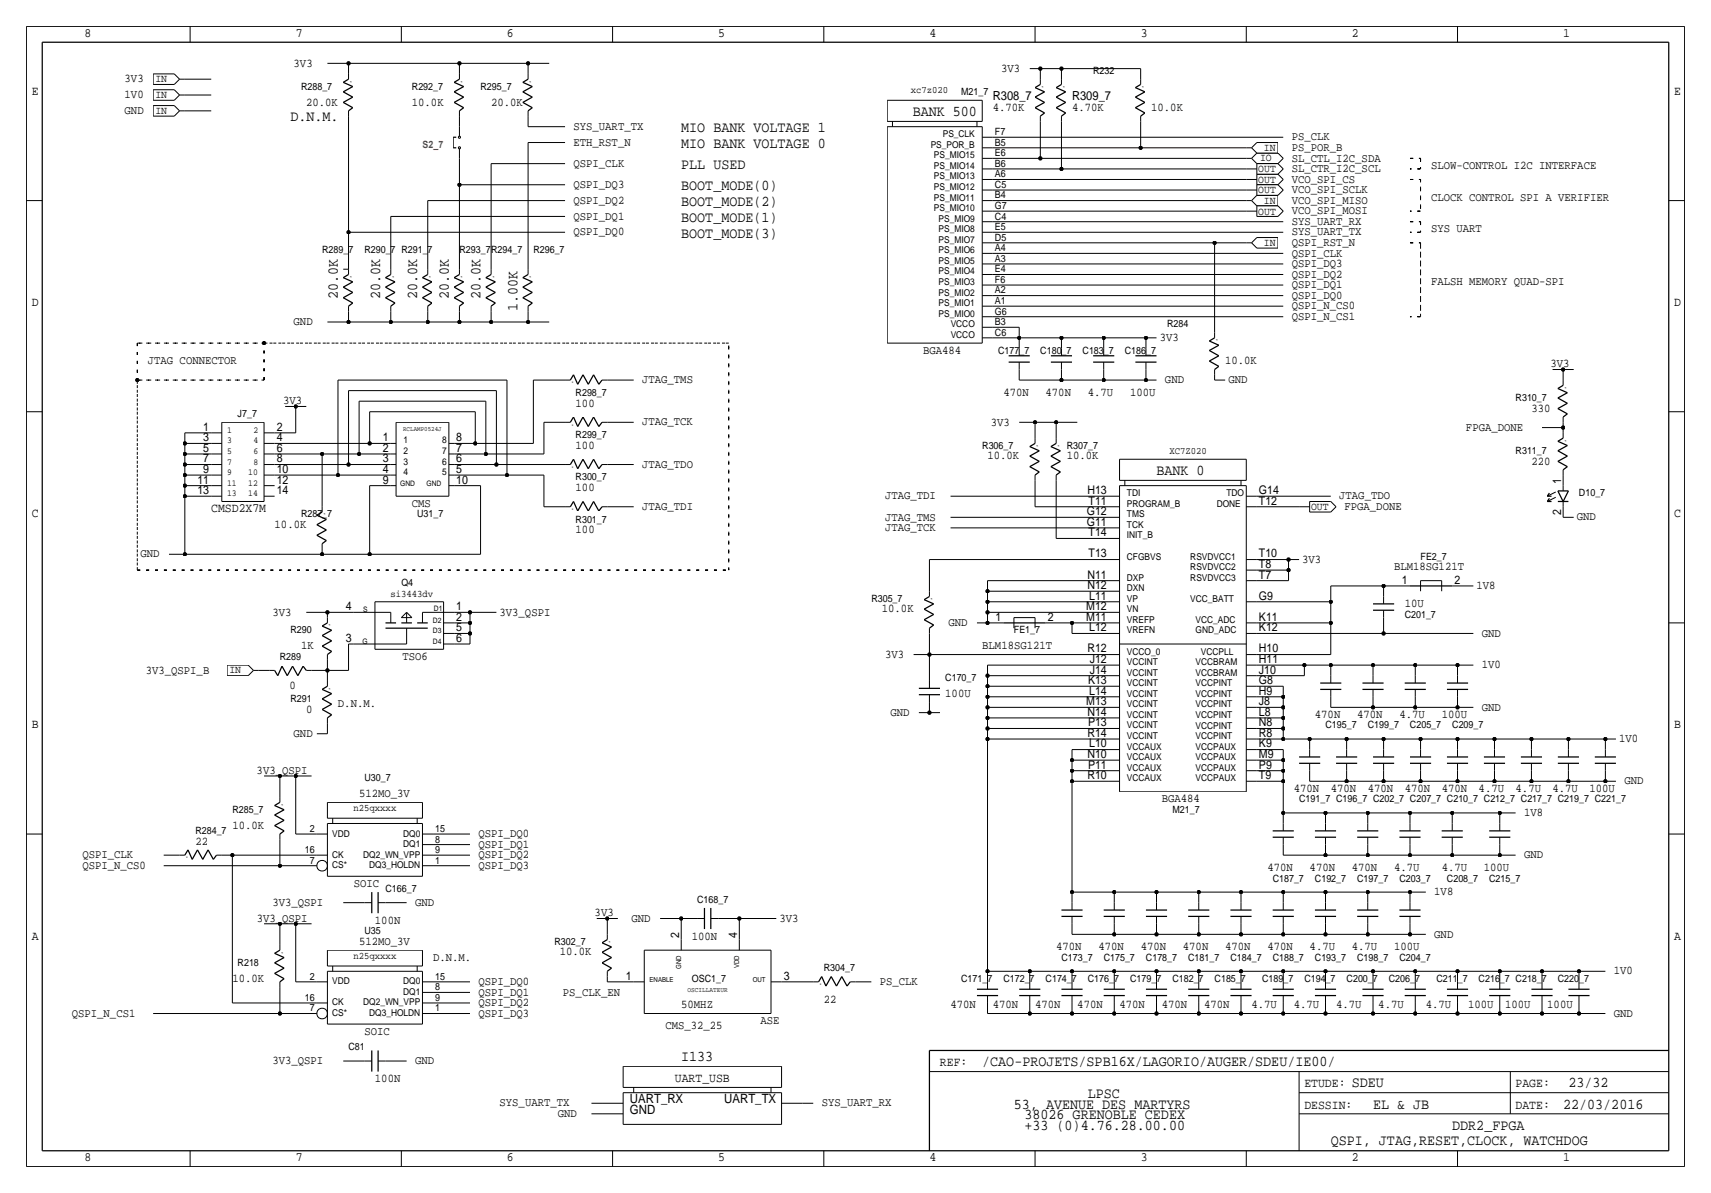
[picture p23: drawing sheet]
<svg xmlns="http://www.w3.org/2000/svg" width="411mm" height="287mm" viewBox="0 0 411 287" stroke-linecap="round" stroke-linejoin="round" font-family="sans-serif">
<defs><g id="words">
<g font-size="3.6">
<text x="69.9" y="29.2">D.N.M.</text>
<text x="219.5" y="27.9">BANK 500</text>
<text x="163.8" y="31.7">MIO BANK VOLTAGE 1</text>
<text x="163.8" y="35.6">MIO BANK VOLTAGE 0</text>
<text x="163.8" y="40.6">PLL USED</text>
<text x="163.8" y="45.7">BOOT_MODE(0)</text>
<text x="163.8" y="53.3">BOOT_MODE(1)</text>
<text x="163.8" y="49.5">BOOT_MODE(2)</text>
<text x="163.8" y="57.2">BOOT_MODE(3)</text>
<text x="81.3" y="71.9" transform="rotate(-90 81.3 71.9)">20.0K</text>
<text x="91.4" y="71.9" transform="rotate(-90 91.4 71.9)">20.0K</text>
<text x="100.3" y="71.9" transform="rotate(-90 100.3 71.9)">20.0K</text>
<text x="107.9" y="71.9" transform="rotate(-90 107.9 71.9)">20.0K</text>
<text x="115.6" y="71.9" transform="rotate(-90 115.6 71.9)">20.0K</text>
<text x="124.5" y="74.9" transform="rotate(-90 124.5 74.9)">1.00K</text>
<text x="278.1" y="114.3">BANK 0</text>
<text x="163.8" y="255.3">I133</text>
<text x="236.2" y="256.5">/CAO-PROJETS/SPB16X/LAGORIO/AUGER/SDEU/IE00/</text>
<text x="325.1" y="261.6">SDEU</text>
<text x="377.2" y="261.6">23/32</text>
<text x="243.8" y="266.7">53, AVENUE DES MARTYRS</text>
<text x="246.4" y="269.2">38026 GRENOBLE CEDEX</text>
<text x="261.6" y="264.2">LPSC</text>
<text x="330.2" y="266.7">EL &amp; JB</text>
<text x="375.9" y="266.7">22/03/2016</text>
<text x="246.4" y="271.8">+33 (0)4.76.28.00.00</text>
<text x="320" y="275.6">QSPI, JTAG,RESET,CLOCK, WATCHDOG</text>
<text x="349.2" y="271.8">DDR2_FPGA</text>
</g>
<g font-size="3.1">
<text x="20.3" y="8.9">8</text>
<text x="71.1" y="8.9">7</text>
<text x="121.9" y="8.9">6</text>
<text x="172.7" y="8.9">5</text>
<text x="223.5" y="8.9">4</text>
<text x="274.3" y="8.9">3</text>
<text x="325.1" y="8.9">2</text>
<text x="375.9" y="8.9">1</text>
<text x="7.6" y="22.9">E</text>
<text x="402.6" y="22.9">E</text>
<text x="7.6" y="73.7">D</text>
<text x="402.6" y="73.7">D</text>
<text x="7.6" y="124.5">C</text>
<text x="50.8" y="123.2">CMSD2X7M</text>
<text x="402.6" y="124.5">C</text>
<text x="7.6" y="175.3">B</text>
<text x="402.6" y="175.3">B</text>
<text x="7.6" y="226.1">A</text>
<text x="402.6" y="226.1">A</text>
<text x="226.1" y="256.5">REF:</text>
<text x="162.3" y="260.3">UART_USB</text>
<text x="313.7" y="261.6">ETUDE:</text>
<text x="364.5" y="261.6">PAGE:</text>
<text x="151.5" y="268">GND</text>
<text x="151.5" y="265.4">UART_RX</text>
<text x="174.2" y="265.4">UART_TX</text>
<text x="313.7" y="266.7">DESSIN:</text>
<text x="364.5" y="266.7">DATE:</text>
<text x="20.3" y="279.4">8</text>
<text x="71.1" y="279.4">7</text>
<text x="121.9" y="279.4">6</text>
<text x="172.7" y="279.4">5</text>
<text x="223.5" y="279.4">4</text>
<text x="274.3" y="279.4">3</text>
<text x="325.1" y="279.4">2</text>
<text x="375.9" y="279.4">1</text>
</g>
<g font-size="3">
<text x="238.8" y="24.1">R308_7</text>
<text x="257.8" y="24.1">R309_7</text>
</g>
<g font-size="2.9">
<text x="70.6" y="16">3V3</text>
<text x="240.8" y="17.3">3V3</text>
<text x="30" y="19.8">3V3</text>
<text x="30" y="23.6">1V0</text>
<text x="30" y="27.4">GND</text>
<text x="73.6" y="25.4">20.0K</text>
<text x="99.1" y="25.4">10.0K</text>
<text x="118.1" y="25.4">20.0K</text>
<text x="238.8" y="26.7">4.70K</text>
<text x="257.8" y="26.7">4.70K</text>
<text x="276.9" y="26.7">10.0K</text>
<text x="137.9" y="31.2">SYS_UART_TX</text>
<text x="137.9" y="35.1">ETH_RST_N</text>
<text x="310.6" y="33.8">PS_CLK</text>
<text x="137.9" y="40.1">QSPI_CLK</text>
<text x="310.6" y="41.4">SL_CTR_I2C_SCL</text>
<text x="310.6" y="38.9">SL_CTL_I2C_SDA</text>
<text x="310.6" y="36.3">PS_POR_B</text>
<text x="344.2" y="40.6">SLOW-CONTROL I2C INTERFACE</text>
<text x="137.9" y="45.2">QSPI_DQ3</text>
<text x="310.6" y="46.5">VCO_SPI_SCLK</text>
<text x="310.6" y="43.9">VCO_SPI_CS</text>
<text x="137.9" y="52.8">QSPI_DQ1</text>
<text x="137.9" y="49">QSPI_DQ2</text>
<text x="310.6" y="51.6">VCO_SPI_MOSI</text>
<text x="310.6" y="49">VCO_SPI_MISO</text>
<text x="344.2" y="48.3">CLOCK CONTROL SPI A VERIFIER</text>
<text x="137.9" y="56.6">QSPI_DQ0</text>
<text x="310.6" y="54.1">SYS_UART_RX</text>
<text x="310.6" y="56.6">SYS_UART_TX</text>
<text x="310.6" y="59.2">QSPI_RST_N</text>
<text x="344.2" y="55.9">SYS UART</text>
<text x="310.6" y="64.3">QSPI_DQ3</text>
<text x="310.6" y="61.7">QSPI_CLK</text>
<text x="310.6" y="71.9">QSPI_DQ0</text>
<text x="310.6" y="69.3">QSPI_DQ1</text>
<text x="310.6" y="66.8">QSPI_DQ2</text>
<text x="344.2" y="68.6">FALSH MEMORY QUAD-SPI</text>
<text x="310.6" y="77">QSPI_N_CS1</text>
<text x="310.6" y="74.4">QSPI_N_CS0</text>
<text x="70.6" y="78.2">GND</text>
<text x="278.9" y="82">3V3</text>
<text x="35.6" y="87.6">JTAG CONNECTOR</text>
<text x="222" y="85.1">BGA484</text>
<text x="294.6" y="87.6">10.0K</text>
<text x="372.9" y="88.4">3V3</text>
<text x="154.4" y="92.2">JTAG_TMS</text>
<text x="241.3" y="95.3">470N</text>
<text x="251.5" y="95.2">470N</text>
<text x="261.6" y="95.2">4.7U</text>
<text x="271.8" y="95.2">100U</text>
<text x="280.2" y="92.2">GND</text>
<text x="295.4" y="92.2">GND</text>
<text x="68.1" y="97.3">3V3</text>
<text x="138.4" y="97.8">100</text>
<text x="368.3" y="99.1">330</text>
<text x="48.9" y="106.2">3</text>
<text x="48.9" y="103.6">1</text>
<text x="66.5" y="103.6">2</text>
<text x="66.5" y="106.2">4</text>
<text x="92.1" y="106.2">1</text>
<text x="109.7" y="106.2">8</text>
<text x="138.4" y="108">100</text>
<text x="154.4" y="102.4">JTAG_TCK</text>
<text x="238.3" y="102.4">3V3</text>
<text x="352.6" y="103.6">FPGA_DONE</text>
<text x="48.9" y="108.7">5</text>
<text x="48.9" y="111.3">7</text>
<text x="48.9" y="113.8">9</text>
<text x="66.5" y="108.7">6</text>
<text x="66.5" y="111.3">8</text>
<text x="66.5" y="113.8">10</text>
<text x="92.1" y="108.7">2</text>
<text x="92.1" y="111.3">3</text>
<text x="92.1" y="113.8">4</text>
<text x="109.7" y="113.8">5</text>
<text x="109.7" y="111.3">6</text>
<text x="109.7" y="108.7">7</text>
<text x="154.4" y="112.5">JTAG_TDO</text>
<text x="237.5" y="110.5">10.0K</text>
<text x="256.5" y="110.5">10.0K</text>
<text x="368.3" y="111.8">220</text>
<text x="47.5" y="116.3">11</text>
<text x="47.5" y="118.9">13</text>
<text x="66.5" y="116.3">12</text>
<text x="66.5" y="118.9">14</text>
<text x="92.1" y="116.3">9</text>
<text x="109.7" y="116.3">10</text>
<text x="138.4" y="118.1">100</text>
<text x="261.5" y="118.9">H13</text>
<text x="302.8" y="118.9">G14</text>
<text x="375.4" y="116.3" transform="rotate(-90 375.4 116.3)">1</text>
<text x="99.1" y="121.9">CMS</text>
<text x="154.4" y="122.7">JTAG_TDI</text>
<text x="212.9" y="125.2">JTAG_TMS</text>
<text x="212.9" y="120.1">JTAG_TDI</text>
<text x="261.4" y="124">G12</text>
<text x="261.8" y="121.4">T11</text>
<text x="302.8" y="121.4">T12</text>
<text x="322.1" y="120.1">JTAG_TDO</text>
<text x="323.3" y="122.7">FPGA_DONE</text>
<text x="375.4" y="123.8" transform="rotate(-90 375.4 123.8)">2</text>
<text x="379.2" y="125.2">GND</text>
<text x="66" y="127">10.0K</text>
<text x="138.4" y="128.3">100</text>
<text x="212.9" y="127.8">JTAG_TCK</text>
<text x="261.4" y="126.5">G11</text>
<text x="261.8" y="129">T14</text>
<text x="33.8" y="134.1">GND</text>
<text x="261.8" y="134.1">T13</text>
<text x="302.8" y="134.1">T10</text>
<text x="302.8" y="136.7">T8</text>
<text x="313.2" y="135.4">3V3</text>
<text x="335.3" y="137.2">BLM18SG121T</text>
<text x="261.5" y="141.7">N12</text>
<text x="261.5" y="139.2">N11</text>
<text x="302.8" y="139.2">T7</text>
<text x="337.2" y="140.5">1</text>
<text x="349.8" y="140.5">2</text>
<text x="355.1" y="141.7">1V8</text>
<text x="65.5" y="148.1">3V3</text>
<text x="83.2" y="146.8">4</text>
<text x="109.7" y="146.8">1</text>
<text x="109.7" y="149.4">2</text>
<text x="120.1" y="148.1">3V3_QSPI</text>
<text x="212.1" y="147.3">10.0K</text>
<text x="239.4" y="149.4">1</text>
<text x="252" y="149.4">2</text>
<text x="261.2" y="146.8">M12</text>
<text x="261.2" y="149.4">M11</text>
<text x="261.9" y="144.3">L11</text>
<text x="302.8" y="149.4">K11</text>
<text x="302.8" y="144.3">G9</text>
<text x="337.8" y="146.1">10U</text>
<text x="83.2" y="154.4">3</text>
<text x="109.7" y="151.9">5</text>
<text x="109.7" y="154.4">6</text>
<text x="228.1" y="150.6">GND</text>
<text x="261.9" y="151.9">L12</text>
<text x="302.8" y="151.9">K12</text>
<text x="356.4" y="153.2">GND</text>
<text x="72.4" y="156.2">1K</text>
<text x="96.8" y="158.8">TSO6</text>
<text x="212.9" y="158.3">3V3</text>
<text x="236.2" y="156.2">BLM18SG121T</text>
<text x="261.5" y="157">R12</text>
<text x="262.1" y="159.5">J12</text>
<text x="302.8" y="159.5">H11</text>
<text x="302.8" y="157">H10</text>
<text x="356.4" y="160.8">1V0</text>
<text x="35.1" y="162.1">3V3_QSPI_B</text>
<text x="69.6" y="165.8">0</text>
<text x="227.3" y="167.6">100U</text>
<text x="261.7" y="164.6">K13</text>
<text x="261.9" y="167.1">L14</text>
<text x="262.1" y="162.1">J14</text>
<text x="302.8" y="162.1">J10</text>
<text x="302.8" y="164.6">G8</text>
<text x="302.8" y="167.1">H9</text>
<text x="73.7" y="171.4">0</text>
<text x="81.3" y="170.2">D.N.M.</text>
<text x="214.1" y="172.2">GND</text>
<text x="261.2" y="169.7">M13</text>
<text x="261.5" y="172.2">N14</text>
<text x="302.8" y="169.7">J8</text>
<text x="302.8" y="172.2">L8</text>
<text x="316.2" y="172.7">470N</text>
<text x="326.4" y="172.7">470N</text>
<text x="336.6" y="172.7">4.7U</text>
<text x="346.7" y="172.7">100U</text>
<text x="356.4" y="170.9">GND</text>
<text x="70.6" y="177.3">GND</text>
<text x="261.5" y="177.3">R14</text>
<text x="261.7" y="174.8">P13</text>
<text x="261.9" y="179.8">L10</text>
<text x="302.8" y="179.8">K9</text>
<text x="302.8" y="174.8">N8</text>
<text x="302.8" y="177.3">R8</text>
<text x="389.4" y="178.6">1V0</text>
<text x="261.5" y="182.4">N10</text>
<text x="261.7" y="184.9">P11</text>
<text x="302.8" y="182.4">M9</text>
<text x="302.8" y="184.9">P9</text>
<text x="61.7" y="186.2">3V3_QSPI</text>
<text x="86.4" y="191.8">512MO_3V</text>
<text x="261.5" y="187.5">R10</text>
<text x="302.8" y="187.4">T9</text>
<text x="311.2" y="190.5">470N</text>
<text x="320" y="190.5">470N</text>
<text x="328.9" y="190.5">470N</text>
<text x="337.8" y="190.5">470N</text>
<text x="346.7" y="190.5">470N</text>
<text x="355.6" y="190.5">4.7U</text>
<text x="364.5" y="190.5">4.7U</text>
<text x="373.4" y="190.5">4.7U</text>
<text x="382.3" y="190.5">100U</text>
<text x="390.7" y="188.7">GND</text>
<text x="279.4" y="193">BGA484</text>
<text x="366.5" y="196.3">1V8</text>
<text x="47" y="203.2">22</text>
<text x="55.9" y="199.4">10.0K</text>
<text x="115.1" y="201.4">QSPI_DQ0</text>
<text x="115.1" y="204">QSPI_DQ1</text>
<text x="19.8" y="209">QSPI_N_CS0</text>
<text x="19.8" y="206.5">QSPI_CLK</text>
<text x="115.1" y="206.5">QSPI_DQ2</text>
<text x="115.1" y="209">QSPI_DQ3</text>
<text x="304.8" y="209.6">470N</text>
<text x="315" y="209.6">470N</text>
<text x="325.1" y="209.6">470N</text>
<text x="335.3" y="209.6">4.7U</text>
<text x="346.7" y="209.6">4.7U</text>
<text x="356.9" y="209.6">100U</text>
<text x="366.5" y="206.5">GND</text>
<text x="85.1" y="213.4">SOIC</text>
<text x="344.9" y="215.4">1V8</text>
<text x="61.7" y="221.7">3V3_QSPI</text>
<text x="65.5" y="217.9">3V3_QSPI</text>
<text x="99.8" y="217.9">GND</text>
<text x="143" y="220.5">3V3</text>
<text x="151.9" y="221.7">GND</text>
<text x="187.5" y="221.8">3V3</text>
<text x="86.4" y="227.3">512MO_3V</text>
<text x="90.2" y="222.3">100N</text>
<text x="163.3" y="225.6" transform="rotate(-90 163.3 225.6)">2</text>
<text x="166.4" y="226.1">100N</text>
<text x="177.3" y="225.6" transform="rotate(-90 177.3 225.6)">4</text>
<text x="344.9" y="225.6">GND</text>
<text x="104.1" y="231.1">D.N.M.</text>
<text x="134.6" y="229.9">10.0K</text>
<text x="254" y="228.6">470N</text>
<text x="264.2" y="228.6">470N</text>
<text x="274.3" y="228.6">470N</text>
<text x="284.5" y="228.6">470N</text>
<text x="294.6" y="228.6">470N</text>
<text x="304.8" y="228.6">470N</text>
<text x="315" y="228.6">4.7U</text>
<text x="325.1" y="228.6">4.7U</text>
<text x="335.3" y="228.6">100U</text>
<text x="55.9" y="236.2">10.0K</text>
<text x="115.1" y="237">QSPI_DQ0</text>
<text x="115.1" y="239.5">QSPI_DQ1</text>
<text x="135.4" y="239.5">PS_CLK_EN</text>
<text x="150.5" y="235.7">1</text>
<text x="188.5" y="235.7">3</text>
<text x="211.6" y="237">PS_CLK</text>
<text x="388.1" y="234.4">1V0</text>
<text x="17.3" y="244.6">QSPI_N_CS1</text>
<text x="115.1" y="242.1">QSPI_DQ2</text>
<text x="115.1" y="244.6">QSPI_DQ3</text>
<text x="163.8" y="242.6">50MHZ</text>
<text x="198.1" y="241.3">22</text>
<text x="228.6" y="242.6">470N</text>
<text x="238.8" y="242.6">470N</text>
<text x="248.9" y="242.6">470N</text>
<text x="259.1" y="242.6">470N</text>
<text x="269.2" y="242.6">470N</text>
<text x="279.4" y="242.6">470N</text>
<text x="289.6" y="242.6">470N</text>
<text x="301" y="242.6">4.7U</text>
<text x="311.2" y="242.6">4.7U</text>
<text x="321.3" y="242.6">4.7U</text>
<text x="331.5" y="242.6">4.7U</text>
<text x="342.9" y="242.6">4.7U</text>
<text x="353.1" y="242.6">100U</text>
<text x="362" y="242.6">100U</text>
<text x="372.1" y="242.6">100U</text>
<text x="388.1" y="244.6">GND</text>
<text x="87.6" y="248.9">SOIC</text>
<text x="160" y="247.6">CMS_32_25</text>
<text x="182.9" y="246.4">ASE</text>
<text x="65.5" y="256">3V3_QSPI</text>
<text x="99.8" y="256">GND</text>
<text x="90.2" y="260.4">100N</text>
<text x="120.1" y="266.2">SYS_UART_TX</text>
<text x="134.1" y="268.7">GND</text>
<text x="197.6" y="266.2">SYS_UART_RX</text>
</g>
<g font-size="2.6">
<text x="37.4" y="19.8">IN</text>
<text x="37.4" y="23.6">IN</text>
<text x="37.4" y="27.4">IN</text>
<text x="302.6" y="41.5">OUT</text>
<text x="303" y="38.8">IO</text>
<text x="304" y="36.3">IN</text>
<text x="302.6" y="46.5">OUT</text>
<text x="302.6" y="44">OUT</text>
<text x="302.6" y="51.6">OUT</text>
<text x="304" y="49">IN</text>
<text x="304" y="59.1">IN</text>
<text x="315.3" y="122.7">OUT</text>
<text x="55.2" y="162">IN</text>
</g>
<g font-size="2.4">
<text x="262.9" y="17.8">R232</text>
<text x="72.4" y="21.6">R288_7</text>
<text x="99.1" y="21.6">R292_7</text>
<text x="115.6" y="21.6">R295_7</text>
<text x="219" y="22.5">xc7z020</text>
<text x="231.1" y="22.9">M21_7</text>
<text x="239.3" y="32.5">F7</text>
<text x="239.3" y="35">B5</text>
<text x="239.3" y="40.1">B6</text>
<text x="239.3" y="37.6">E6</text>
<text x="239.3" y="47.7">B4</text>
<text x="239.3" y="45.2">C5</text>
<text x="239.3" y="42.7">A6</text>
<text x="239.3" y="52.8">C4</text>
<text x="239.3" y="50.3">G7</text>
<text x="239.3" y="57.9">D5</text>
<text x="239.3" y="55.4">E5</text>
<text x="77.5" y="61">R289_7</text>
<text x="87.6" y="61">R290_7 R291_7</text>
<text x="110.5" y="61">R293_7</text>
<text x="118.1" y="61">R294_7</text>
<text x="128.3" y="61">R296_7</text>
<text x="239.3" y="65.5">E4</text>
<text x="239.3" y="63">A3</text>
<text x="239.3" y="60.4">A4</text>
<text x="239.3" y="70.6">A2</text>
<text x="239.3" y="68.1">F6</text>
<text x="239.3" y="75.7">G6</text>
<text x="239.3" y="73.2">A1</text>
<text x="239.3" y="78.2">B3</text>
<text x="239.3" y="80.8">C6</text>
<text x="280.7" y="78.7">R284</text>
<text x="240" y="85.1">C177_7</text>
<text x="250.2" y="85.1">C180_7</text>
<text x="260.3" y="85.1">C183_7</text>
<text x="270.5" y="85.1">C186_7</text>
<text x="138.4" y="95.2">R298_7</text>
<text x="57.1" y="100.3">J7_7</text>
<text x="364.5" y="96.5">R310_7</text>
<text x="138.4" y="105.4">R299_7</text>
<text x="236.2" y="107.9">R306_7</text>
<text x="256.5" y="107.9">R307_7</text>
<text x="281.2" y="109.2">XC7Z020</text>
<text x="364.5" y="109.2">R311_7</text>
<text x="138.4" y="115.6">R300_7</text>
<text x="379.7" y="119.4">D10_7</text>
<text x="72.4" y="124.5">R287_7</text>
<text x="100.3" y="124.5">U31_7</text>
<text x="138.4" y="125.7">R301_7</text>
<text x="341.6" y="134.6">FE2_7</text>
<text x="93.9" y="143.5">si3443dv</text>
<text x="96.5" y="141">Q4</text>
<text x="209.5" y="144.8">R305_7</text>
<text x="337.8" y="148.6">C201_7</text>
<text x="69.8" y="152.4">R290</text>
<text x="243.8" y="152.4">FE1_7</text>
<text x="67.3" y="158.7">R289</text>
<text x="227.3" y="163.8">C170_7</text>
<text x="69.8" y="168.9">R291</text>
<text x="318.8" y="175.3">C195_7</text>
<text x="328.9" y="175.3">C199_7</text>
<text x="339.1" y="175.3">C205_7</text>
<text x="349.3" y="175.3">C209_7</text>
<text x="87.6" y="188">U30_7</text>
<text x="55.9" y="195.6">R285_7</text>
<text x="85" y="195.2">n25qxxxx</text>
<text x="281.9" y="195.6">M21_7</text>
<text x="312.4" y="193">C191_7 C196_7 C202_7 C207_7 C210_7 C212_7 C217_7 C219_7 C221_7</text>
<text x="47" y="200.7">R284_7</text>
<text x="74.5" y="200.2">2</text>
<text x="104.6" y="200.2">15</text>
<text x="104.6" y="202.7">8</text>
<text x="73.3" y="205.2">16</text>
<text x="74.5" y="207.8">7</text>
<text x="104.6" y="205.2">9</text>
<text x="104.6" y="207.8">1</text>
<text x="92.7" y="214.6">C166_7</text>
<text x="306.1" y="212.1">C187_7</text>
<text x="316.2" y="212.1">C192_7</text>
<text x="326.4" y="212.1">C197_7</text>
<text x="336.5" y="212.1">C203_7</text>
<text x="348" y="212.1">C208_7</text>
<text x="358.1" y="212.1">C215_7</text>
<text x="167.6" y="217.2">C168_7</text>
<text x="87.6" y="224.8">U35</text>
<text x="133.3" y="227.3">R302_7</text>
<text x="57.1" y="232.4">R218</text>
<text x="85" y="230.7">n25qxxxx</text>
<text x="198.1" y="233.7">R304_7</text>
<text x="255.3" y="231.1">C173_7</text>
<text x="265.4" y="231.1">C175_7</text>
<text x="275.6" y="231.1">C178_7</text>
<text x="285.7" y="231.1">C181_7</text>
<text x="295.9" y="231.1">C184_7</text>
<text x="306.1" y="231.1">C188_7</text>
<text x="316.2" y="231.1">C193_7</text>
<text x="326.4" y="231.1">C198_7</text>
<text x="336.5" y="231.1">C204_7</text>
<text x="74.5" y="235.7">2</text>
<text x="104.6" y="235.7">15</text>
<text x="104.6" y="238.3">8</text>
<text x="166.4" y="236.2">OSC1_7</text>
<text x="231.1" y="236.2">C171_7</text>
<text x="241.3" y="236.2">C172_7</text>
<text x="251.5" y="236.2">C174_7</text>
<text x="261.6" y="236.2">C176_7</text>
<text x="271.8" y="236.2">C179_7</text>
<text x="281.9" y="236.2">C182_7</text>
<text x="292.1" y="236.2">C185_7</text>
<text x="303.5" y="236.2">C189_7</text>
<text x="313.7" y="236.2">C194_7</text>
<text x="323.8" y="236.2">C200_7</text>
<text x="334" y="236.2">C206_7</text>
<text x="345.4" y="236.2">C211_7</text>
<text x="355.6" y="236.2">C216_7 C218_7</text>
<text x="374.6" y="236.2">C220_7</text>
<text x="73.3" y="240.8">16</text>
<text x="74.5" y="243.3">7</text>
<text x="104.6" y="240.8">9</text>
<text x="104.6" y="243.3">1</text>
<text x="83.8" y="252.7">C81</text>
</g>
<text font-size="2.4" fill="#f00" x="101.6" y="35.6">S2_7</text>
<g font-size="2.3">
<text x="223.8" y="35.6">PS_POR_B</text>
<text x="226.7" y="33">PS_CLK</text>
<text x="224.6" y="38.1">PS_MIO15</text>
<text x="224.6" y="40.6">PS_MIO14</text>
<text x="224.6" y="43.2">PS_MIO13</text>
<text x="224.6" y="45.7">PS_MIO12</text>
<text x="224.6" y="48.3">PS_MIO11</text>
<text x="224.6" y="50.8">PS_MIO10</text>
<text x="225.7" y="53.3">PS_MIO9</text>
<text x="225.7" y="55.9">PS_MIO8</text>
<text x="225.7" y="58.4">PS_MIO7</text>
<text x="225.7" y="61">PS_MIO6</text>
<text x="225.7" y="63.5">PS_MIO5</text>
<text x="225.7" y="66">PS_MIO4</text>
<text x="225.7" y="68.6">PS_MIO3</text>
<text x="225.7" y="71.1">PS_MIO2</text>
<text x="225.7" y="73.7">PS_MIO1</text>
<text x="225.7" y="76.2">PS_MIO0</text>
<text x="228.6" y="78.7">VCCO</text>
<text x="228.6" y="81.3">VCCO</text>
<text x="97" y="106.7">1</text>
<text x="106.3" y="106.7">8</text>
<text x="97" y="109.2">2</text>
<text x="97" y="111.8">3</text>
<text x="106.3" y="109.2">7</text>
<text x="106.3" y="111.8">6</text>
<text x="97" y="114.3">4</text>
<text x="106.3" y="114.3">5</text>
<text x="271" y="119.4">TDI</text>
<text x="295" y="119.4">TDO</text>
<text x="271" y="121.9">PROGRAM_B</text>
<text x="271" y="124.5">TMS</text>
<text x="292.6" y="121.9">DONE</text>
<text x="271" y="127">TCK</text>
<text x="271" y="129.5">INIT_B</text>
<text x="271" y="134.6">CFGBVS</text>
<text x="286.3" y="137.2">RSVDVCC2</text>
<text x="286.3" y="134.6">RSVDVCC1</text>
<text x="271" y="142.2">DXN</text>
<text x="271" y="139.7">DXP</text>
<text x="286.3" y="139.7">RSVDVCC3</text>
<text x="271" y="149.9">VREFP</text>
<text x="271" y="144.8">VP</text>
<text x="271" y="147.3">VN</text>
<text x="286.3" y="144.8">VCC_BATT</text>
<text x="287.5" y="149.9">VCC_ADC</text>
<text x="271" y="152.4">VREFN</text>
<text x="287.5" y="152.4">GND_ADC</text>
<text x="271" y="160">VCCINT</text>
<text x="271" y="157.5">VCCO_0</text>
<text x="287.5" y="160">VCCBRAM</text>
<text x="288.8" y="157.5">VCCPLL</text>
<text x="271" y="167.6">VCCINT</text>
<text x="271" y="165.1">VCCINT</text>
<text x="271" y="162.6">VCCINT</text>
<text x="287.5" y="167.6">VCCPINT</text>
<text x="287.5" y="162.6">VCCBRAM</text>
<text x="287.5" y="165.1">VCCPINT</text>
<text x="271" y="172.7">VCCINT</text>
<text x="271" y="170.2">VCCINT</text>
<text x="287.5" y="172.7">VCCPINT</text>
<text x="287.5" y="170.2">VCCPINT</text>
<text x="271" y="177.8">VCCINT</text>
<text x="271" y="175.3">VCCINT</text>
<text x="287.5" y="175.3">VCCPINT</text>
<text x="287.5" y="177.8">VCCPINT</text>
<text x="271" y="185.4">VCCAUX</text>
<text x="271" y="182.9">VCCAUX</text>
<text x="271" y="180.3">VCCAUX</text>
<text x="287.5" y="185.4">VCCPAUX</text>
<text x="287.5" y="182.9">VCCPAUX</text>
<text x="287.5" y="180.3">VCCPAUX</text>
<text x="271" y="188">VCCAUX</text>
<text x="287.5" y="188">VCCPAUX</text>
<text x="79.9" y="201.3">VDD</text>
<text x="97" y="203.8">DQ1</text>
<text x="97" y="201.3">DQ0</text>
<text x="79.9" y="208.9">CS*</text>
<text x="79.9" y="206.3">CK</text>
<text x="87.3" y="206.3">DQ2_WN_VPP</text>
<text x="88.8" y="208.9">DQ3_HOLDN</text>
<text x="79.9" y="236.8">VDD</text>
<text x="97" y="239.4">DQ1</text>
<text x="97" y="236.8">DQ0</text>
<text x="79.9" y="244.4">CS*</text>
<text x="79.9" y="241.9">CK</text>
<text x="87.3" y="241.9">DQ2_WN_VPP</text>
<text x="88.8" y="244.4">DQ3_HOLDN</text>
</g>
<g font-size="2.2">
<text x="54.6" y="104.1">1</text>
<text x="54.6" y="106.7">3</text>
<text x="61" y="104.1">2</text>
<text x="61" y="106.7">4</text>
<text x="54.6" y="109.2">5</text>
<text x="54.6" y="111.8">7</text>
<text x="61" y="111.8">8</text>
<text x="61" y="109.2">6</text>
<text x="54.6" y="119.4">13</text>
<text x="54.6" y="116.8">11</text>
<text x="54.6" y="114.3">9</text>
<text x="59.7" y="119.4">14</text>
<text x="59.7" y="116.8">12</text>
<text x="59.7" y="114.3">10</text>
</g>
<g font-size="1.8">
<text x="96.2" y="116.8">GND</text>
<text x="102.6" y="116.8">GND</text>
<text x="87.3" y="147.3">S</text>
<text x="104.1" y="149.9">D2</text>
<text x="104.4" y="147.1">D1</text>
<text x="87.1" y="154.9">G</text>
<text x="104.1" y="152.4">D3</text>
<text x="104.1" y="154.9">D4</text>
</g>
<g font-size="1.7">
<text x="163.8" y="233.1" transform="rotate(-90 163.8 233.1)">GND</text>
<text x="177.8" y="233" transform="rotate(-90 177.8 233)">VDD</text>
<text x="156.2" y="236.2">ENABLE</text>
<text x="165.3" y="238.8">OSCILLATEUR</text>
<text x="181" y="236.2">OUT</text>
</g>
<text font-size="1.6" x="97" y="103.7">RCLAMP0524J</text>
<g font-size="1.1">
<text x="84.8" y="19.9" transform="rotate(-90 84.8 19.9)">*</text>
<text x="111.5" y="19.9" transform="rotate(-90 111.5 19.9)">*</text>
<text x="128" y="19.9" transform="rotate(-90 128 19.9)">*</text>
<text x="251.2" y="21.1" transform="rotate(-90 251.2 21.1)">*</text>
<text x="256.3" y="21.1" transform="rotate(-90 256.3 21.1)">*</text>
<text x="275.3" y="21.1" transform="rotate(-90 275.3 21.1)">*</text>
<text x="84.8" y="66.9" transform="rotate(-90 84.8 66.9)">*</text>
<text x="95" y="66.9" transform="rotate(-90 95 66.9)">*</text>
<text x="103.9" y="66.9" transform="rotate(-90 103.9 66.9)">*</text>
<text x="111.5" y="66.9" transform="rotate(-90 111.5 66.9)">*</text>
<text x="119.1" y="66.9" transform="rotate(-90 119.1 66.9)">*</text>
<text x="128" y="66.9" transform="rotate(-90 128 66.9)">*</text>
<text x="293.1" y="82.1" transform="rotate(-90 293.1 82.1)">*</text>
<text x="137.4" y="92.5">*</text>
<text x="376.9" y="93.5" transform="rotate(-90 376.9 93.5)">*</text>
<text x="137.4" y="102.6">*</text>
<text x="249.9" y="107.5" transform="rotate(-90 249.9 107.5)">*</text>
<text x="255" y="107.5" transform="rotate(-90 255 107.5)">*</text>
<text x="376.9" y="106.2" transform="rotate(-90 376.9 106.2)">*</text>
<text x="137.4" y="112.8">*</text>
<text x="78.5" y="124" transform="rotate(-90 78.5 124)">*</text>
<text x="137.4" y="122.9">*</text>
<text x="224.5" y="144.3" transform="rotate(-90 224.5 144.3)">*</text>
<text x="79.8" y="150.7" transform="rotate(-90 79.8 150.7)">*</text>
<text x="79.8" y="165.9" transform="rotate(-90 79.8 165.9)">*</text>
<text x="68.3" y="193.9" transform="rotate(-90 68.3 193.9)">*</text>
<text x="44.7" y="206.8">*</text>
<text x="147.1" y="226.9" transform="rotate(-90 147.1 226.9)">*</text>
<text x="68.3" y="229.4" transform="rotate(-90 68.3 229.4)">*</text>
<text x="197.1" y="237.2">*</text>
</g>
</g></defs>
<g fill="none" stroke="#000" stroke-width=".24" stroke-dasharray=".7 1.4" stroke-linecap="butt">
<path d="M339.1 38.1h2.5zM341.6 38.1v2.5zM339.1 58.4h2.5zM339.1 43.2h2.5zM339.1 53.3h2.5zM339.1 50.8h2.5zM339.1 40.6h2.5zM339.1 55.9h2.5zM341.6 58.4v17.8zM341.6 43.2v7.6zM341.6 53.3v2.6zM339.1 76.2h2.5z"/>
<path d="M33 91.4h30.5zM33 82.5v8.9zM33 91.4v45.8zM33 82.5h30.5zM63.5 82.5v8.9zM63.5 82.5h111.8zM175.3 82.5v54.7zM33 137.2h142.3z"/>
</g>
<g fill="none" stroke="#000" stroke-width=".24">
<path d="M6.3 6.3h398.8zM6.3 6.3v274.4zM36.8 17.8h5.1zM36.8 17.8v2.5zM41.9 17.8l1.3 1.2zM43.2 19l-1.3 1.3zM43.2 19h1.2zM44.4 19.1h6.4zM45.7 6.3v3.9zM78.7 15.2h5.1zM83.8 17.8v1.2zM83.8 15.2h26.7z"/>
<path d="M83.8 15.2v2.6zM96.5 6.3v3.9zM110.5 17.8v1.2zM110.5 15.2h16.5zM110.5 15.2v2.6zM127 17.8v1.2zM127 15.2h5.1zM127 15.2v2.6zM147.3 6.3v3.9zM198.1 6.3v3.9zM247.6 16.5h2.6zM248.9 6.3v3.9z"/>
<path d="M250.2 19v1.3zM250.2 16.5h5.1zM250.2 16.5v2.6zM255.3 16.5h19zM255.3 16.5v2.6zM255.3 19v1.3zM274.3 16.5v2.6zM274.3 19v1.3zM299.7 6.3v3.9zM350.5 6.3v3.9zM405.1 6.3v274.4zM36.8 20.3h5.1z"/>
<path d="M36.8 25.4h5.1zM36.8 25.4v2.5zM36.8 27.9h5.1zM36.8 21.6h5.1zM36.8 21.6v2.5zM36.8 24.1h5.1zM41.9 25.4l1.3 1.3zM41.9 21.6l1.3 1.3zM43.2 26.7l-1.3 1.2zM43.2 22.9l-1.3 1.2zM43.2 26.7h1.2zM43.2 22.9h1.2z"/>
<path d="M44.4 22.9h6.4zM44.4 26.7h6.4zM83.8 26.7v1.2zM83.8 27.9v28zM110.3 35.4h.4v.3h-.4zM110.3 32.8h.4v.4h-.4zM110.5 35.8v2.3zM110.5 30.5v2.3zM110.5 26.7v1.2zM110.5 38.1v6.3zM110.5 27.9v2.6zM118.1 39.4v25.4z"/>
<path d="M118.1 39.4h17.8zM127 26.7v1.2zM127 34.3v30.5zM127 30.5h8.9zM127 27.9v2.6zM127 34.3h8.9zM213.4 30.5v52zM213.4 30.5h22.8zM213.4 29.2h22.8zM213.4 24.1v5.1zM213.4 24.1h22.8zM214.6 29.2v1.3z"/>
<path d="M234.9 29.2v1.3zM236.2 33h2.6zM236.2 35.6h2.6zM236.2 38.1h2.6zM236.2 30.5v52zM236.2 24.1v5.1zM238.8 35.6h35.5zM238.8 33h69.8zM238.8 38.1h11.4zM250.2 27.9v1.3zM250.2 38.1h49.5zM250.2 29.2v8.9z"/>
<path d="M255.3 29.2v11.4zM255.3 27.9v1.3zM274.3 35.6h25.4zM274.3 29.2v6.4zM274.3 27.9v1.3zM299.7 38.1h1.3zM299.7 35.6h1.3zM301 38.1l1.3 1.3zM301 35.6l1.3 1.2zM302.3 39.4h5zM302.3 39.4v2.5zM302.3 36.8h5z"/>
<path d="M302.3 36.8l-1.3 1.3zM302.3 34.3l-1.3 1.3zM302.3 34.3h5zM307.3 39.4l1.3 1.2zM307.3 36.8l1.3 1.3zM307.3 34.3v2.5zM308.6 38.1l-1.3 1.3zM6.3 48.3h3.9zM83.8 55.9h52.1zM83.8 55.9v8.9zM94 52.1v12.7zM94 52.1h41.9z"/>
<path d="M102.9 48.3v16.5zM102.9 48.3h33zM110.5 44.4h25.4zM110.5 44.4v20.4zM236.2 40.6h2.6zM236.2 43.2h2.6zM236.2 45.7h2.6zM236.2 48.3h2.6zM236.2 50.8h2.6zM236.2 53.3h2.6zM236.2 55.9h2.6zM236.2 58.4h2.6z"/>
<path d="M238.8 50.8h60.9zM238.8 48.3h60.9zM238.8 45.7h60.9zM238.8 43.2h60.9zM238.8 53.3h69.8zM238.8 55.9h69.8zM238.8 40.6h16.5zM238.8 58.4h53.3zM255.3 40.6h44.4zM292.1 58.4h7.6zM292.1 58.4v21.6zM299.7 45.7h2.6z"/>
<path d="M299.7 43.2h2.6zM299.7 40.6h2.6zM299.7 58.4h1.3zM299.7 48.3h1.3zM299.7 50.8h2.6zM301 58.4l1.3 1.3zM301 48.3l1.3 1.2zM302.3 44.4h5zM302.3 47h5zM302.3 44.4v2.6zM302.3 41.9h5zM302.3 41.9v2.5z"/>
<path d="M302.3 57.1l-1.3 1.3zM302.3 47l-1.3 1.3zM302.3 49.5h5zM302.3 52.1h5zM302.3 49.5v2.6zM302.3 57.1h5zM302.3 59.7h5zM307.3 44.4l1.3 1.3zM307.3 41.9l1.3 1.3zM307.3 57.1v2.6zM307.3 47v2.5zM307.3 49.5l1.3 1.3z"/>
<path d="M308.6 45.7l-1.3 1.3zM308.6 43.2l-1.3 1.2zM308.6 40.6l-1.3 1.3zM308.6 50.8l-1.3 1.3zM401.3 48.3h3.8zM78.7 77.5h5.1zM82.6 64.8h1.2zM83.8 64.8v1.2zM83.8 73.7v1.2zM83.8 77.5h10.2zM83.8 74.9v2.6zM94 64.8v1.2z"/>
<path d="M94 73.7v1.2zM94 77.5h8.9zM94 74.9v2.6zM102.9 64.8v1.2zM102.9 73.7v1.2zM102.9 77.5h7.6zM102.9 74.9v2.6zM110.5 64.8v1.2zM110.5 73.7v1.2zM110.5 77.5h7.6zM110.5 74.9v2.6zM118.1 64.8v1.2z"/>
<path d="M118.1 73.7v1.2zM118.1 77.5h8.9zM118.1 74.9v2.6zM127 64.8v1.2zM127 73.7v1.2zM127 74.9v2.6zM127 77.5h5.1zM236.2 61h2.6zM236.2 63.5h2.6zM236.2 66h2.6zM236.2 68.6h2.6zM236.2 71.1h2.6z"/>
<path d="M236.2 73.7h2.6zM236.2 76.2h2.6zM236.2 78.7h2.6zM238.8 66h69.8zM238.8 76.2h69.8zM238.8 63.5h69.8zM238.8 73.7h69.8zM238.8 71.1h69.8zM238.8 68.6h69.8zM238.8 61h69.8zM238.8 78.7h6.3zM245.1 78.7v2.6z"/>
<path d="M6.3 99.1h3.9zM68.6 97.8h2.5zM71.1 97.8h2.6zM71.1 97.8v6.3zM81.3 91.4h40.6zM81.3 91.4v22.9zM83.8 94h35.6zM83.8 94v17.8zM86.4 96.5v12.7zM86.4 96.5h30.4zM88.9 99.1h25.4zM88.9 99.1v7.6z"/>
<path d="M114.3 99.1v7.6zM116.8 96.5v12.7zM119.4 94v17.8zM121.9 91.4v22.9zM128.3 91.4h7.6zM128.3 91.4v15.3zM135.9 91.4h1.3zM144.8 91.4h1.2zM146 91.4h6.4zM213.4 82.5h22.8zM236.2 81.3h2.6zM238.8 81.3h6.3z"/>
<path d="M245.1 87.1v1.8zM245.1 83.8v1.8zM245.1 81.3h10.2zM245.1 91.4h10.2zM245.1 81.3v2.5zM245.1 88.9v2.5zM255.3 81.3v2.5zM255.3 88.9v2.5zM255.3 87.1v1.8zM255.3 83.8v1.8zM255.3 81.3h10.1zM255.3 91.4h10.1z"/>
<path d="M265.4 87.1v1.8zM265.4 83.8v1.8zM265.4 81.3h10.2zM265.4 91.4h10.2zM265.4 81.3v2.5zM265.4 88.9v2.5zM275.6 87.1v1.8zM275.6 83.8v1.8zM275.6 81.3v2.5zM275.6 88.9v2.5zM275.6 81.3h2.5zM275.6 91.4h2.5z"/>
<path d="M292.1 91.4h2.5zM292.1 90.2v1.2zM292.1 80v1.3zM292.1 88.9v1.3zM373.4 88.9h2.5zM375.9 88.9v2.5zM375.9 91.4v1.3zM375.9 88.9h2.6zM401.3 99.1h3.8zM44.4 104.1h6.4zM44.4 104.1v2.6zM44.4 106.7h6.4z"/>
<path d="M44.4 106.7v2.5zM44.4 109.2h6.4zM44.4 109.2v2.6zM44.4 111.8h6.4zM44.4 111.8v2.5zM44.4 114.3h6.4zM44.4 114.3v2.5zM44.4 116.8h6.4zM44.4 116.8v2.6zM44.4 119.4h6.4zM44.4 119.4v13.9zM50.8 114.3h2.5z"/>
<path d="M50.8 109.2h2.5zM50.8 106.7h2.5zM50.8 104.1h2.5zM50.8 111.8h2.5zM50.8 116.8h2.5zM50.8 119.4h2.5zM53.3 101.6h10.2zM53.3 101.6v19zM63.5 119.4h2.5zM63.5 116.8h2.5zM63.5 104.1h2.5zM63.5 106.7h2.5z"/>
<path d="M63.5 111.8h2.5zM63.5 109.2h2.5zM63.5 101.6v19zM63.5 114.3h2.5zM66 114.3h15.3zM66 104.1h5.1zM66 111.8h17.8zM66 106.7h22.9zM66 109.2h11.5zM77.5 109.2h8.9zM77.5 109.2v12.7zM81.3 114.3h12.7z"/>
<path d="M83.8 111.8h10.2zM86.4 109.2h7.6zM88.9 116.8h5.1zM88.9 116.8v16.5zM88.9 106.7h5.1zM94 106.7h1.2zM94 109.2h1.2zM94 111.8h1.2zM94 116.8h1.2zM94 114.3h1.2zM95.2 101.6v17.8zM95.2 101.6h12.7z"/>
<path d="M95.2 119.4h12.7zM107.9 101.6v17.8zM107.9 106.7h1.3zM107.9 109.2h1.3zM107.9 111.8h1.3zM107.9 114.3h1.3zM107.9 116.8h1.3zM109.2 114.3h12.7zM109.2 109.2h7.6zM109.2 111.8h10.2zM109.2 106.7h5.1zM109.2 116.8h6.4z"/>
<path d="M114.3 106.7h14zM115.6 116.8v16.5zM116.8 109.2h14zM119.4 111.8h16.5zM121.9 114.3h8.9zM130.8 114.3v7.6zM130.8 101.6v7.6zM130.8 101.6h5.1zM135.9 111.8h1.3zM135.9 101.6h1.3zM144.8 111.8h1.2zM144.8 101.6h1.2z"/>
<path d="M146 111.8h6.4zM146 101.6h6.4zM228.6 119.4h38.1zM245.1 101.6h3.8zM248.9 101.6v3.8zM248.9 115.6v6.3zM248.9 105.4v1.3zM248.9 114.3v1.3zM248.9 101.6h5.1zM254 101.6v3.8zM254 115.6v13.9zM254 105.4v1.3z"/>
<path d="M254 114.3v1.3zM254 101.6h5.1zM266.7 119.4h2.5zM269.2 116.8v73.7zM269.2 116.8h30.5zM269.2 115.6h30.5zM269.2 110.5h30.5zM269.2 110.5v5.1zM270.5 115.6v1.2zM298.4 115.6v1.2zM299.7 116.8v73.7zM299.7 110.5v5.1z"/>
<path d="M299.7 119.4h2.6zM302.3 119.4h17.7zM370.8 102.9h5.1zM372.1 119.4l2-1zM375.9 114.3v2.5zM375.9 102.9v1.2zM375.9 101.6v1.3zM375.9 104.1v1.3zM375.9 113v1.3zM375.9 100.3v1.3zM375.9 116.8v1.3zM40.6 133.3h3.8z"/>
<path d="M44.4 133.3h33.1zM53.3 120.6h10.2zM77.5 121.9v1.3zM77.5 130.8v1.3zM77.5 133.3h11.4zM77.5 132.1v1.2zM88.9 133.3h26.7zM130.8 121.9h5.1zM135.9 121.9h1.3zM144.8 121.9h1.2zM146 121.9h6.4zM223.5 134.6v7.6z"/>
<path d="M223.5 134.6h43.2zM228.6 124.5h38.1zM228.6 127h38.1zM237.5 139.7v2.5zM237.5 139.7h29.2zM248.9 121.9h17.8zM254 129.5h12.7zM266.7 127h2.5zM266.7 129.5h2.5zM266.7 121.9h2.5zM266.7 124.5h2.5zM266.7 134.6h2.5z"/>
<path d="M266.7 139.7h2.5zM299.7 121.9h2.6zM299.7 139.7h2.6zM299.7 137.2h2.6zM299.7 134.6h2.6zM302.3 121.9h10.1zM302.3 137.2h7.6zM302.3 134.6h7.6zM302.3 139.7h7.6zM309.9 134.6h2.5zM309.9 134.6v2.6zM309.9 137.2v2.5z"/>
<path d="M312.4 121.9h2.6zM315 120.6h5zM315 123.2h5zM315 120.6v2.6zM320 120.6l1.3 1.3zM321.3 121.9l-1.3 1.3zM341.6 139.7h5.1zM341.6 139.7v2.5zM346.7 139.7v2.5zM372.1 120.6l2-1zM375.9 124.5h2.6zM375.9 121.9v2.6z"/>
<path d="M375.9 120.6v1.3zM73.7 147.3h5zM78.7 148.6v1.3zM78.7 157.5v1.2zM78.7 158.7v2.6zM78.7 147.3h6.4zM78.7 147.3v1.3zM83.8 154.9h1.3zM83.8 154.9v6.4zM85.1 147.3h8.9zM85.1 154.9h12.7zM90.2 144.8v11.4z"/>
<path d="M90.2 156.2h16.5zM90.2 144.8h16.5zM94 147.3v2.6zM96.5 148.6h2.6zM96.5 148.6l1.3-1.3zM97.8 147.3l1.3 1.3zM97.8 147.3v2.6zM97.8 151.1v3.8zM101.6 147.3v2.6zM101.6 147.3h7.6zM106.7 144.8v11.4zM106.7 154.9h2.5z"/>
<path d="M106.7 152.4h2.5zM106.7 149.9h2.5zM109.2 154.9h3.8zM109.2 147.3h3.8zM109.2 149.9h3.8zM109.2 152.4h3.8zM113 147.3h6.4zM113 147.3v2.6zM113 149.9v2.5zM113 152.4v2.5zM219.7 157.5h3.8zM223.5 152.4v5.1z"/>
<path d="M223.5 157.5v6.3zM223.5 157.5h43.2zM223.5 142.2v1.3zM223.5 151.1v1.3zM235 149.9h2.5zM237.5 147.3h29.2zM237.5 142.2h29.2zM237.5 149.9h3.8zM237.5 147.3v2.6zM237.5 144.8v2.5zM237.5 144.8h29.2zM237.5 142.2v2.6z"/>
<path d="M243.8 148.6h5.1zM243.8 148.6v2.5zM248.9 148.6v2.5zM251.5 149.9h6.3zM257.8 149.9h8.9zM257.8 149.9v2.5zM257.8 152.4h8.9zM266.7 149.9h2.5zM266.7 152.4h2.5zM266.7 144.8h2.5zM266.7 147.3h2.5zM266.7 142.2h2.5z"/>
<path d="M266.7 157.5h2.5zM269.2 154.9h30.5zM299.7 144.8h2.6zM299.7 152.4h2.6zM299.7 149.9h2.6zM299.7 157.5h2.6zM302.3 152.4h30.4zM302.3 157.5h17.7zM302.3 149.9h17.7zM302.3 144.8h17.7zM320 149.9v7.6zM320 144.8v5.1z"/>
<path d="M320 141v3.8zM320 141h12.7zM332.7 146.8v1.8zM332.7 143.5v1.8zM332.7 148.6v3.8zM332.7 141h6.4zM332.7 141v2.5zM332.7 152.4h21.6zM349.2 141h5.1zM401.3 149.9h3.8zM54.6 160h5.1zM54.6 160v2.6z"/>
<path d="M54.6 162.6h5.1zM59.7 160l1.3 1.3zM61 161.3l-1.3 1.3zM61 161.3h1.2zM62.2 161.3h2.6zM64.8 161.3h1.2zM73.7 161.3h1.2zM74.9 161.3h3.8zM76.2 176.5h2.5zM78.7 163.8v1.3zM78.7 172.7v1.3zM78.7 174v2.5z"/>
<path d="M78.7 161.3v2.5zM78.7 161.3h5.1zM221 171.4h2.5zM223.5 171.4h2.6zM223.5 168.9v2.5zM223.5 167.1v1.8zM223.5 163.8v1.8zM237.5 177.8h29.2zM237.5 175.3h29.2zM237.5 172.7h29.2zM237.5 170.2h29.2zM237.5 167.6h29.2z"/>
<path d="M237.5 165.1h29.2zM237.5 162.6h29.2zM237.5 160h29.2zM237.5 177.8v55.9zM237.5 175.3v2.5zM237.5 172.7v2.6zM237.5 170.2v2.5zM237.5 167.6v2.6zM237.5 165.1v2.5zM237.5 162.6v2.5zM237.5 160v2.6zM266.7 160h2.5z"/>
<path d="M266.7 177.8h2.5zM266.7 175.3h2.5zM266.7 172.7h2.5zM266.7 167.6h2.5zM266.7 170.2h2.5zM266.7 165.1h2.5zM266.7 162.6h2.5zM299.7 175.3h2.6zM299.7 177.8h2.6zM299.7 172.7h2.6zM299.7 167.6h2.6zM299.7 170.2h2.6z"/>
<path d="M299.7 162.6h2.6zM299.7 165.1h2.6zM299.7 160h2.6zM302.3 177.8h6.3zM302.3 160h11.4zM302.3 175.3h6.3zM302.3 172.7h6.3zM302.3 170.2h6.3zM302.3 167.6h6.3zM302.3 165.1h6.3zM302.3 162.6h11.4zM308.6 177.8h6.4z"/>
<path d="M308.6 175.3v2.5zM308.6 172.7v2.6zM308.6 170.2v2.5zM308.6 167.6v2.6zM308.6 165.1v2.5zM313.7 160h6.3zM313.7 160v2.6zM315 177.8h8.8zM315 177.8v2.5zM320 165.9v1.7zM320 162.6v1.7zM320 170.2h10.2z"/>
<path d="M320 167.6v2.6zM320 160h10.2zM320 160v2.6zM323.8 177.8h8.9zM323.8 177.8v2.5zM330.2 165.9v1.7zM330.2 162.6v1.7zM330.2 170.2h10.2zM330.2 160h10.2zM330.2 167.6v2.6zM330.2 160v2.6zM332.7 177.8v2.5z"/>
<path d="M332.7 177.8h8.9zM340.4 165.9v1.7zM340.4 162.6v1.7zM340.4 170.2h10.1zM340.4 160h10.1zM340.4 167.6v2.6zM340.4 160v2.6zM341.6 177.8h8.9zM341.6 177.8v2.5zM350.5 167.6v2.6zM350.5 160v2.6zM350.5 177.8v2.5z"/>
<path d="M350.5 177.8h8.9zM350.5 170.2h3.8zM350.5 160h3.8zM350.5 165.9v1.7zM350.5 162.6v1.7zM359.4 177.8v2.5zM359.4 177.8h8.9zM368.3 177.8h8.9zM368.3 177.8v2.5zM377.2 177.8v2.5zM377.2 177.8h8.9zM386.1 177.8h2.5z"/>
<path d="M386.1 177.8v2.5zM63.5 186.7h3.8zM67.3 191.8v1.2zM67.3 186.7v5.1zM67.3 186.7h3.8zM71.1 186.7h3.8zM71.1 186.7v14zM78.7 198.1v12.7zM78.7 198.1h22.9zM78.7 193v3.8zM78.7 196.8h22.9zM78.7 193h22.9z"/>
<path d="M80 196.8v1.3zM100.3 196.8v1.3zM101.6 198.1v12.7zM101.6 193v3.8zM257.8 188v26.6zM257.8 188h8.9zM257.8 185.4v2.6zM257.8 182.9v2.5zM257.8 180.3v2.6zM257.8 185.4h8.9zM257.8 182.9h8.9zM257.8 180.3h8.9z"/>
<path d="M266.7 188h2.5zM266.7 185.4h2.5zM266.7 182.9h2.5zM266.7 180.3h2.5zM269.2 190.5h30.5zM299.7 188h2.6zM299.7 185.4h2.6zM299.7 182.9h2.6zM299.7 180.3h2.6zM302.3 180.3h6.3zM302.3 188h6.3zM302.3 185.4h6.3z"/>
<path d="M302.3 182.9h6.3zM308.6 198.1v1.8zM308.6 195.6h10.2zM308.6 188v7.6zM308.6 195.6v2.5zM308.6 185.4v2.6zM308.6 182.9v2.5zM308.6 180.3v2.6zM315 183.6v1.8zM315 180.3v1.8zM315 188h8.8zM315 185.4v2.6z"/>
<path d="M318.8 195.6h10.1zM318.8 195.6v2.5zM318.8 198.1v1.8zM323.8 183.6v1.8zM323.8 180.3v1.8zM323.8 188h8.9zM323.8 185.4v2.6zM328.9 198.1v1.8zM328.9 195.6h10.2zM328.9 195.6v2.5zM332.7 183.6v1.8zM332.7 180.3v1.8z"/>
<path d="M332.7 185.4v2.6zM332.7 188h8.9zM339.1 198.1v1.8zM339.1 195.6h10.2zM339.1 195.6v2.5zM341.6 188h8.9zM341.6 183.6v1.8zM341.6 180.3v1.8zM341.6 185.4v2.6zM349.2 198.1v1.8zM349.2 195.6v2.5zM349.3 195.6h11.4z"/>
<path d="M350.5 185.4v2.6zM350.5 188h8.9zM350.5 183.6v1.8zM350.5 180.3v1.8zM359.4 183.6v1.8zM359.4 180.3v1.8zM359.4 185.4v2.6zM359.4 188h8.9zM360.7 195.6h3.8zM360.7 198.1v1.8zM360.7 195.6v2.5zM368.3 188h8.9z"/>
<path d="M368.3 185.4v2.6zM368.3 183.6v1.8zM368.3 180.3v1.8zM377.2 185.4v2.6zM377.2 183.6v1.8zM377.2 180.3v1.8zM377.2 188h8.9zM386.1 183.6v1.8zM386.1 180.3v1.8zM386.1 188h2.5zM386.1 185.4v2.6zM6.3 200.7h3.9z"/>
<path d="M39.4 208.3h27.9zM39.4 205.7h3.8zM43.2 205.7h1.2zM52.1 205.7h1.2zM53.3 205.7h2.6zM55.9 205.7v35.6zM55.9 205.7h20.3zM67.3 200.7v1.2zM67.3 208.3h8.9zM67.3 201.9v6.4zM71.1 200.7h5.1zM76.2 205.7h2.5z"/>
<path d="M76.2 200.7h2.5zM78.7 210.8h22.9zM82.5 217.2h5.1zM87.6 217.2h1.8zM90.9 217.2h1.8zM92.7 217.2h5.1zM101.6 208.3h2.5zM101.6 203.2h2.5zM101.6 205.7h2.5zM101.6 200.7h2.5zM104.1 208.3h8.9zM104.1 203.2h8.9z"/>
<path d="M104.1 205.7h8.9zM104.1 200.7h8.9zM257.8 217.2v1.7zM257.8 214.6h10.2zM257.8 214.6v2.6zM268 214.6h10.1zM268 214.6v2.6zM268 217.2v1.7zM278.1 217.2v1.7zM278.1 214.6h10.2zM278.1 214.6v2.6zM288.3 217.2v1.7z"/>
<path d="M288.3 214.6h10.2zM288.3 214.6v2.6zM298.4 217.2v1.7zM298.4 214.6h10.2zM298.4 214.6v2.6zM308.6 217.2v1.7zM308.6 201.4v1.8zM308.6 205.7h10.2zM308.6 203.2v2.5zM308.6 214.6h10.2zM308.6 214.6v2.6zM318.8 205.7h10.1z"/>
<path d="M318.8 203.2v2.5zM318.8 214.6h10.1zM318.8 214.6v2.6zM318.8 217.2v1.7zM318.8 201.4v1.8zM328.9 217.2v1.7zM328.9 201.4v1.8zM328.9 205.7h10.2zM328.9 203.2v2.5zM328.9 214.6h10.2zM328.9 214.6v2.6zM339.1 217.2v1.7z"/>
<path d="M339.1 201.4v1.8zM339.1 205.7h10.2zM339.1 203.2v2.5zM339.1 214.6h3.8zM339.1 214.6v2.6zM349.2 201.4v1.8zM349.2 203.2v2.5zM349.3 205.7h11.4zM360.7 205.7h3.8zM360.7 201.4v1.8zM360.7 203.2v2.5zM401.3 200.7h3.8z"/>
<path d="M63.5 222.2h3.8zM67.3 227.3v1.3zM67.3 236.2v1.3zM67.3 222.2v5.1zM67.3 237.5v6.3zM67.3 222.2h3.8zM71.1 222.2h3.8zM71.1 222.2v14zM71.1 236.2h5.1zM76.2 236.2h2.5zM78.7 233.7v12.7zM78.7 233.7h22.9z"/>
<path d="M78.7 228.6v3.8zM78.7 232.4h22.9zM78.7 228.6h22.9zM80 232.4v1.3zM100.3 232.4v1.3zM101.6 238.8h2.5zM101.6 236.2h2.5zM101.6 233.7v12.7zM101.6 228.6v3.8zM104.1 238.8h8.9zM104.1 236.2h8.9zM143.5 221h2.5z"/>
<path d="M146 224.8v1.3zM146 233.7v1.2zM146 221v3.8zM146 221h2.6zM146 234.9v1.3zM146 236.2h6.4zM152.4 236.2h2.5zM154.9 228.6h30.5zM154.9 228.6v15.2zM158.7 221h5.1zM163.8 221h3.8zM163.8 221v5.1z"/>
<path d="M163.8 226.1v2.5zM167.6 221h1.8zM170.9 221h1.8zM172.7 221h5.1zM177.8 221v5.1zM177.8 226.1v2.5zM177.8 221h8.9zM185.4 228.6v15.2zM185.4 236.2h2.6zM188 236.2h7.6zM195.6 236.2h1.3zM204.5 236.2h1.2z"/>
<path d="M205.7 236.2h3.8zM237.5 239.5v1.8zM237.5 236.2v1.8zM237.5 233.7h10.1zM237.5 233.7v2.5zM247.6 239.5v1.8zM247.6 236.2v1.8zM247.6 233.7h10.2zM247.6 233.7v2.5zM257.8 220.5v1.7zM257.8 239.5v1.8zM257.8 236.2v1.8z"/>
<path d="M257.8 233.7h10.2zM257.8 233.7v2.5zM257.8 224.8h10.2zM257.8 222.2v2.6zM268 233.7v2.5zM268 224.8h10.1zM268 222.2v2.6zM268 220.5v1.7zM268 239.5v1.8zM268 236.2v1.8zM268 233.7h10.1zM278.1 220.5v1.7z"/>
<path d="M278.1 239.5v1.8zM278.1 236.2v1.8zM278.1 233.7h10.2zM278.1 233.7v2.5zM278.1 224.8h10.2zM278.1 222.2v2.6zM288.3 220.5v1.7zM288.3 239.5v1.8zM288.3 236.2v1.8zM288.3 233.7h10.1zM288.3 233.7v2.5zM288.3 224.8h10.2z"/>
<path d="M288.3 222.2v2.6zM298.4 220.5v1.7zM298.4 239.5v1.8zM298.4 236.2v1.8zM298.4 233.7v2.5zM298.4 233.7h10.2zM298.4 224.8h10.2zM298.4 222.2v2.6zM308.6 239.5v1.8zM308.6 236.2v1.8zM308.6 220.5v1.7zM308.6 233.7h10.2z"/>
<path d="M308.6 233.7v2.5zM308.6 224.8h10.2zM308.6 222.2v2.6zM318.8 233.7h11.4zM318.8 233.7v2.5zM318.8 224.8h10.1zM318.8 222.2v2.6zM318.8 220.5v1.7zM318.8 239.5v1.8zM318.8 236.2v1.8zM328.9 220.5v1.7zM328.9 224.8h10.2z"/>
<path d="M328.9 222.2v2.6zM330.2 239.5v1.8zM330.2 236.2v1.8zM330.2 233.7h10.2zM330.2 233.7v2.5zM339.1 220.5v1.7zM339.1 222.2v2.6zM339.1 224.8h3.8zM340.4 239.5v1.8zM340.4 236.2v1.8zM340.4 233.7h10.1zM340.4 233.7v2.5z"/>
<path d="M350.5 233.7h10.2zM350.5 233.7v2.5zM350.5 239.5v1.8zM350.5 236.2v1.8zM360.7 239.5v1.8zM360.7 236.2v1.8zM360.7 233.7h10.1zM360.7 233.7v2.5zM370.8 233.7h8.9zM370.8 233.7v2.5zM370.8 239.5v1.8zM370.8 236.2v1.8z"/>
<path d="M379.7 239.5v1.8zM379.7 236.2v1.8zM379.7 233.7h6.4zM379.7 233.7v2.5zM36.8 243.8h30.5zM55.9 241.3h20.3zM67.3 243.8h8.9zM76.2 241.3h2.5zM78.7 246.4h22.9zM82.5 255.3h5.1zM87.6 255.3h1.8zM90.9 255.3h1.8z"/>
<path d="M92.7 255.3h5.1zM101.6 243.8h2.5zM101.6 241.3h2.5zM104.1 243.8h8.9zM104.1 241.3h8.9zM149.9 256.5v5.1zM149.9 256.5h38.1zM154.9 243.8h30.5zM188 256.5v5.1zM223.5 257.8h177.8zM237.5 243.8h10.1zM237.5 241.3v2.5z"/>
<path d="M247.6 243.8h10.2zM247.6 241.3v2.5zM257.8 243.8h10.2zM257.8 241.3v2.5zM268 241.3v2.5zM268 243.8h10.1zM278.1 243.8h10.2zM278.1 241.3v2.5zM288.3 243.8h10.1zM288.3 241.3v2.5zM298.4 243.8h10.2zM298.4 241.3v2.5z"/>
<path d="M308.6 243.8h10.2zM308.6 241.3v2.5zM312.4 257.8v19.1zM318.8 241.3v2.5zM318.8 243.8h11.4zM330.2 243.8h10.2zM330.2 241.3v2.5zM340.4 243.8h10.1zM340.4 241.3v2.5zM350.5 241.3v2.5zM350.5 243.8h10.2zM360.7 243.8h10.1z"/>
<path d="M360.7 241.3v2.5zM363.2 257.8v10.2zM370.8 241.3v2.5zM370.8 243.8h8.9zM379.7 243.8h6.4zM379.7 241.3v2.5zM45.7 276.9v3.8zM96.5 276.9v3.8zM142.2 268h2.6zM142.2 265.4h2.6zM144.8 268h5.1zM144.8 265.4h5.1z"/>
<path d="M147.3 276.9v3.8zM149.9 262.9v7.6zM149.9 270.5h38.1zM149.9 262.9h38.1zM149.9 261.6h38.1zM152.4 261.6v1.3zM185.4 261.6v1.3zM188 262.9v7.6zM188 265.4h5zM193 265.4h2.6zM198.1 276.9v3.8zM248.9 276.9v3.8z"/>
<path d="M299.7 276.9v3.8zM312.4 262.9h88.9zM312.4 268h88.9zM350.5 276.9v3.8zM6.4 280.7h398.7z"/>
<circle cx="77.5" cy="208.3" r="1.28"/>
<circle cx="77.5" cy="243.9" r="1.28"/>
</g>
<g fill="#000" stroke="#000" stroke-width=".24">
<circle cx="83.8" cy="15.2" r=".41"/>
<circle cx="110.5" cy="15.2" r=".41"/>
<circle cx="127" cy="15.2" r=".41"/>
<circle cx="250.2" cy="16.5" r=".41"/>
<circle cx="255.3" cy="16.5" r=".41"/>
<circle cx="250.2" cy="38.1" r=".41"/>
<circle cx="274.3" cy="35.6" r=".41"/>
<circle cx="83.8" cy="55.9" r=".41"/>
<circle cx="110.5" cy="44.5" r=".41"/>
<circle cx="255.3" cy="40.6" r=".41"/>
<circle cx="292.1" cy="58.4" r=".41"/>
<circle cx="83.8" cy="77.5" r=".41"/>
<circle cx="94" cy="77.5" r=".41"/>
<circle cx="102.9" cy="77.5" r=".41"/>
<circle cx="110.5" cy="77.5" r=".41"/>
<circle cx="118.1" cy="77.5" r=".41"/>
<circle cx="127" cy="77.5" r=".41"/>
<circle cx="33" cy="91.4" r=".41"/>
<circle cx="63.5" cy="82.6" r=".41"/>
<circle cx="71.1" cy="97.8" r=".41"/>
<circle cx="245.1" cy="81.3" r=".41"/>
<circle cx="255.3" cy="91.4" r=".41"/>
<circle cx="255.3" cy="81.3" r=".41"/>
<circle cx="265.4" cy="91.4" r=".41"/>
<circle cx="265.4" cy="81.3" r=".41"/>
<circle cx="275.6" cy="91.4" r=".41"/>
<circle cx="275.6" cy="81.3" r=".41"/>
<circle cx="375.9" cy="88.9" r=".41"/>
<circle cx="44.4" cy="116.8" r=".41"/>
<circle cx="44.4" cy="114.3" r=".41"/>
<circle cx="44.4" cy="106.7" r=".41"/>
<circle cx="44.4" cy="119.4" r=".41"/>
<circle cx="44.4" cy="111.8" r=".41"/>
<circle cx="44.4" cy="109.2" r=".41"/>
<circle cx="77.5" cy="109.2" r=".41"/>
<circle cx="81.3" cy="114.3" r=".41"/>
<circle cx="83.8" cy="111.8" r=".41"/>
<circle cx="86.4" cy="109.2" r=".41"/>
<circle cx="88.9" cy="106.7" r=".41"/>
<circle cx="114.3" cy="106.7" r=".41"/>
<circle cx="116.8" cy="109.2" r=".41"/>
<circle cx="119.4" cy="111.8" r=".41"/>
<circle cx="121.9" cy="114.3" r=".41"/>
<circle cx="248.9" cy="101.6" r=".41"/>
<circle cx="254" cy="101.6" r=".41"/>
<circle cx="375.9" cy="102.9" r=".41"/>
<circle cx="44.4" cy="133.4" r=".41"/>
<circle cx="77.5" cy="133.4" r=".41"/>
<circle cx="88.9" cy="133.4" r=".41"/>
<circle cx="309.9" cy="137.2" r=".41"/>
<circle cx="309.9" cy="134.6" r=".41"/>
<circle cx="78.7" cy="147.3" r=".41"/>
<circle cx="113" cy="152.4" r=".41"/>
<circle cx="113" cy="147.3" r=".41"/>
<circle cx="113" cy="149.9" r=".41"/>
<circle cx="223.5" cy="157.5" r=".41"/>
<circle cx="237.5" cy="149.9" r=".41"/>
<circle cx="237.5" cy="142.2" r=".41"/>
<circle cx="237.5" cy="144.8" r=".41"/>
<circle cx="237.5" cy="147.3" r=".41"/>
<circle cx="257.8" cy="149.9" r=".41"/>
<circle cx="320" cy="149.9" r=".41"/>
<circle cx="320" cy="144.8" r=".41"/>
<circle cx="332.7" cy="141" r=".41"/>
<circle cx="332.7" cy="152.4" r=".41"/>
<circle cx="78.7" cy="161.3" r=".41"/>
<circle cx="223.5" cy="171.5" r=".41"/>
<circle cx="237.5" cy="172.7" r=".41"/>
<circle cx="237.5" cy="165.1" r=".41"/>
<circle cx="237.5" cy="175.3" r=".41"/>
<circle cx="237.5" cy="162.6" r=".41"/>
<circle cx="237.5" cy="167.6" r=".41"/>
<circle cx="237.5" cy="177.8" r=".41"/>
<circle cx="237.5" cy="170.2" r=".41"/>
<circle cx="308.6" cy="177.8" r=".41"/>
<circle cx="308.6" cy="172.7" r=".41"/>
<circle cx="308.6" cy="170.2" r=".41"/>
<circle cx="308.6" cy="175.3" r=".41"/>
<circle cx="308.6" cy="167.6" r=".41"/>
<circle cx="313.7" cy="160" r=".41"/>
<circle cx="315" cy="177.8" r=".41"/>
<circle cx="320" cy="160" r=".41"/>
<circle cx="323.8" cy="177.8" r=".41"/>
<circle cx="330.2" cy="160" r=".41"/>
<circle cx="330.2" cy="170.2" r=".41"/>
<circle cx="332.7" cy="177.8" r=".41"/>
<circle cx="340.4" cy="170.2" r=".41"/>
<circle cx="340.4" cy="160" r=".41"/>
<circle cx="341.6" cy="177.8" r=".41"/>
<circle cx="350.5" cy="170.2" r=".41"/>
<circle cx="350.5" cy="160" r=".41"/>
<circle cx="350.5" cy="177.8" r=".41"/>
<circle cx="359.4" cy="177.8" r=".41"/>
<circle cx="368.3" cy="177.8" r=".41"/>
<circle cx="377.2" cy="177.8" r=".41"/>
<circle cx="386.1" cy="177.8" r=".41"/>
<circle cx="67.3" cy="186.7" r=".41"/>
<circle cx="71.1" cy="186.7" r=".41"/>
<circle cx="257.8" cy="185.4" r=".41"/>
<circle cx="257.8" cy="188" r=".41"/>
<circle cx="257.8" cy="182.9" r=".41"/>
<circle cx="308.6" cy="195.6" r=".41"/>
<circle cx="308.6" cy="188" r=".41"/>
<circle cx="308.6" cy="185.4" r=".41"/>
<circle cx="308.6" cy="182.9" r=".41"/>
<circle cx="318.8" cy="195.6" r=".41"/>
<circle cx="323.8" cy="188" r=".41"/>
<circle cx="328.9" cy="195.6" r=".41"/>
<circle cx="332.7" cy="188" r=".41"/>
<circle cx="339.1" cy="195.6" r=".41"/>
<circle cx="341.6" cy="188" r=".41"/>
<circle cx="349.2" cy="195.6" r=".41"/>
<circle cx="350.5" cy="188" r=".41"/>
<circle cx="359.4" cy="188" r=".41"/>
<circle cx="360.7" cy="195.6" r=".41"/>
<circle cx="368.3" cy="188" r=".41"/>
<circle cx="377.2" cy="188" r=".41"/>
<circle cx="386.1" cy="188" r=".41"/>
<circle cx="55.9" cy="205.7" r=".41"/>
<circle cx="67.3" cy="208.3" r=".41"/>
<circle cx="257.8" cy="214.6" r=".41"/>
<circle cx="268" cy="214.6" r=".41"/>
<circle cx="278.1" cy="214.6" r=".41"/>
<circle cx="288.3" cy="214.6" r=".41"/>
<circle cx="298.4" cy="214.6" r=".41"/>
<circle cx="308.6" cy="214.6" r=".41"/>
<circle cx="318.8" cy="205.7" r=".41"/>
<circle cx="318.8" cy="214.6" r=".41"/>
<circle cx="328.9" cy="214.6" r=".41"/>
<circle cx="328.9" cy="205.7" r=".41"/>
<circle cx="339.1" cy="214.6" r=".41"/>
<circle cx="339.1" cy="205.7" r=".41"/>
<circle cx="349.2" cy="205.7" r=".41"/>
<circle cx="360.7" cy="205.7" r=".41"/>
<circle cx="67.3" cy="222.3" r=".41"/>
<circle cx="71.1" cy="222.3" r=".41"/>
<circle cx="146" cy="221" r=".41"/>
<circle cx="163.8" cy="221" r=".41"/>
<circle cx="177.8" cy="221" r=".41"/>
<circle cx="237.5" cy="233.7" r=".41"/>
<circle cx="247.6" cy="233.7" r=".41"/>
<circle cx="257.8" cy="233.7" r=".41"/>
<circle cx="268" cy="233.7" r=".41"/>
<circle cx="268" cy="224.8" r=".41"/>
<circle cx="278.1" cy="233.7" r=".41"/>
<circle cx="278.1" cy="224.8" r=".41"/>
<circle cx="288.3" cy="224.8" r=".41"/>
<circle cx="288.3" cy="233.7" r=".41"/>
<circle cx="298.4" cy="224.8" r=".41"/>
<circle cx="298.4" cy="233.7" r=".41"/>
<circle cx="308.6" cy="233.7" r=".41"/>
<circle cx="308.6" cy="224.8" r=".41"/>
<circle cx="318.8" cy="233.7" r=".41"/>
<circle cx="318.8" cy="224.8" r=".41"/>
<circle cx="328.9" cy="224.8" r=".41"/>
<circle cx="330.2" cy="233.7" r=".41"/>
<circle cx="339.1" cy="224.8" r=".41"/>
<circle cx="340.4" cy="233.7" r=".41"/>
<circle cx="350.5" cy="233.7" r=".41"/>
<circle cx="360.7" cy="233.7" r=".41"/>
<circle cx="370.8" cy="233.7" r=".41"/>
<circle cx="379.7" cy="233.7" r=".41"/>
<circle cx="67.3" cy="243.8" r=".41"/>
<circle cx="247.6" cy="243.8" r=".41"/>
<circle cx="257.8" cy="243.8" r=".41"/>
<circle cx="268" cy="243.8" r=".41"/>
<circle cx="278.1" cy="243.8" r=".41"/>
<circle cx="288.3" cy="243.8" r=".41"/>
<circle cx="298.4" cy="243.8" r=".41"/>
<circle cx="308.6" cy="243.8" r=".41"/>
<circle cx="318.8" cy="243.8" r=".41"/>
<circle cx="330.2" cy="243.8" r=".41"/>
<circle cx="340.4" cy="243.8" r=".41"/>
<circle cx="350.5" cy="243.8" r=".41"/>
<circle cx="360.7" cy="243.8" r=".41"/>
<circle cx="370.8" cy="243.8" r=".41"/>
<circle cx="379.7" cy="243.8" r=".41"/>
</g>
<g fill="none" stroke="#000" stroke-width=".3">
<path d="M10.2 10.2h391.1zM10.2 10.2v266.7zM82.5 19.8l2.3 1zM82.5 19.8l1.3-.8zM109.2 19.8l2.3 1zM109.2 19.8l1.3-.8zM125.7 19.8l2.3 1zM125.7 19.8l1.3-.8zM401.3 10.2v266.7zM82.5 24.6l2.3-1.2zM82.5 24.6l2.3 1.3zM82.5 22.1l2.3-1.3z"/>
<path d="M82.5 22.1l2.3 1.3zM83.8 26.7l1-.8zM109 35.6h.7zM109 33v2.6zM109 33h.7zM109.2 24.6l2.3-1.2zM109.2 24.6l2.3 1.3zM109.2 22.1l2.3-1.3zM109.2 22.1l2.3 1.3zM110.5 26.7l1-.8zM125.7 24.6l2.3-1.2zM125.7 24.6l2.3 1.3z"/>
<path d="M125.7 22.1l2.3-1.3zM125.7 22.1l2.3 1.3zM127 26.7l1-.8zM248.9 25.9l2.3-1.3zM248.9 25.9l2.3 1.3zM248.9 23.4l2.3-1.3zM248.9 21.1l2.3 1zM248.9 21.1l1.3-.8zM248.9 23.4l2.3 1.2zM250.2 27.9l1-.7zM254 25.9l2.3-1.3zM254 25.9l2.3 1.3z"/>
<path d="M254 23.4l2.3-1.3zM254 21.1l2.3 1zM254 21.1l1.3-.8zM254 23.4l2.3 1.2zM255.3 27.9l1-.7zM273 25.9l2.3-1.3zM273 25.9l2.3 1.3zM273 23.4l2.3-1.3zM273 21.1l2.3 1zM273 21.1l1.3-.8zM273 23.4l2.3 1.2zM274.3 27.9l1-.7z"/>
<path d="M82.5 71.6l2.3-1.2zM82.5 71.6l2.3 1.3zM82.5 69.1l2.3-1.3zM82.5 66.8l2.3 1zM82.5 66.8l1.3-.8zM82.5 69.1l2.3 1.3zM83.8 73.7l1-.8zM92.7 71.6l2.3-1.2zM92.7 71.6l2.3 1.3zM92.7 69.1l2.3-1.3zM92.7 66.8l2.3 1zM92.7 66.8l1.3-.8z"/>
<path d="M92.7 69.1l2.3 1.3zM94 73.7l1-.8zM101.6 71.6l2.3-1.2zM101.6 71.6l2.3 1.3zM101.6 69.1l2.3-1.3zM101.6 66.8l2.3 1zM101.6 66.8l1.3-.8zM101.6 69.1l2.3 1.3zM102.9 73.7l1-.8zM109.2 71.6l2.3-1.2zM109.2 71.6l2.3 1.3zM109.2 69.1l2.3-1.3z"/>
<path d="M109.2 66.8l2.3 1zM109.2 66.8l1.3-.8zM109.2 69.1l2.3 1.3zM110.5 73.7l1-.8zM116.8 71.6l2.3-1.2zM116.8 71.6l2.3 1.3zM116.8 69.1l2.3-1.3zM116.8 66.8l2.3 1zM116.8 66.8l1.3-.8zM116.8 69.1l2.3 1.3zM118.1 73.7l1-.8zM125.7 71.6l2.3-1.2z"/>
<path d="M125.7 71.6l2.3 1.3zM125.7 69.1l2.3-1.3zM125.7 66.8l2.3 1zM125.7 66.8l1.3-.8zM125.7 69.1l2.3 1.3zM127 73.7l1-.8zM137.9 90.2l1 2.3zM137.9 90.2l-.7 1.2zM140.2 90.2l-1.3 2.3zM140.2 90.2l1.3 2.3zM142.7 90.2l-1.2 2.3zM142.7 90.2l1.3 2.3z"/>
<path d="M144.8 91.4l-.8 1.1zM242.6 85.6h5zM242.6 87.1h5zM252.7 87.1h5.1zM252.7 85.6h5.1zM262.9 85.6h5.1zM262.9 87.1h5.1zM273 85.6h5.1zM273 87.1h5.1zM290.8 86.9l2.3-1.3zM290.8 86.9l2.3 1.2zM290.8 84.3l2.3-1.2z"/>
<path d="M290.8 82l2.3 1.1zM290.8 82l1.3-.7zM290.8 84.3l2.3 1.3zM292.1 88.9l1-.8zM374.6 98.3l2.3-1.3zM374.6 98.3l2.3 1.3zM374.6 95.8l2.3-1.3zM374.6 93.5l2.3 1zM374.6 93.5l1.3-.8zM374.6 95.8l2.3 1.2zM137.9 110.5l1 2.3zM137.9 110.5l-.7 1.3z"/>
<path d="M137.9 100.3l1 2.3zM137.9 100.3l-.7 1.3zM140.2 110.5l-1.3 2.3zM140.2 110.5l1.3 2.3zM140.2 100.3l-1.3 2.3zM140.2 100.3l1.3 2.3zM142.7 110.5l-1.2 2.3zM142.7 110.5l1.3 2.3zM142.7 100.3l-1.2 2.3zM142.7 100.3l1.3 2.3zM144.8 111.8l-.8 1zM144.8 101.6l-.8 1z"/>
<path d="M247.6 112.3l2.3-1.3zM247.6 112.3l2.3 1.2zM247.6 109.7l2.3-1.2zM247.6 107.4l2.3 1.1zM247.6 107.4l1.3-.7zM247.6 109.7l2.3 1.3zM248.9 114.3l1-.8zM252.7 112.3l2.3-1.3zM252.7 112.3l2.3 1.2zM252.7 109.7l2.3-1.2zM252.7 107.4l2.3 1.1zM252.7 107.4l1.3-.7z"/>
<path d="M252.7 109.7l2.3 1.3zM254 114.3l1-.8zM372.1 119.4h1zM372.6 118.6l-.5 .8zM372.6 119.9l-.5 .7zM374.6 111l2.3-1.3zM374.6 111l2.3 1.3zM374.6 108.5l2.3-1.3zM374.6 106.2l2.3 1zM374.6 106.2l1.3-.8zM374.6 108.5l2.3 1.2zM374.7 118.1l1.2 2.5z"/>
<path d="M374.7 118.1h2.5zM375.9 113l1-.7zM375.9 100.3l1-.7zM377.2 118.1l-1.3 2.5zM76.2 128.8l2.3-1.3zM76.2 128.8l2.3 1.2zM76.2 126.2l2.3-1.2zM76.2 124l2.3 1zM76.2 124l1.3-.8zM76.2 126.2l2.3 1.3zM77.5 130.8l1-.8zM137.9 120.6l1 2.3z"/>
<path d="M137.9 120.6l-.7 1.3zM140.2 120.6l-1.3 2.3zM140.2 120.6l1.3 2.3zM142.7 120.6l-1.2 2.3zM142.7 120.6l1.3 2.3zM144.8 121.9l-.8 1zM372.1 120.6h1zM374.7 120.6h2.5zM77.5 155.4l2.3-1.2zM77.5 155.4l2.3 1.3zM77.5 152.9l2.3-1.3zM77.5 150.6l2.3 1z"/>
<path d="M77.5 150.6l1.2-.7zM77.5 152.9l2.3 1.3zM78.7 157.5l1.1-.8zM92.7 149.9h2.5zM92.7 151.1h10.2zM96.5 149.9h2.6zM100.3 149.9h2.6zM222.2 149.1l2.3-1.3zM222.2 149.1l2.3 1.3zM222.2 146.6l2.3-1.3zM222.2 144.3l2.3 1zM222.2 144.3l1.3-.8z"/>
<path d="M222.2 146.6l2.3 1.2zM223.5 151.1l1-.7zM241.3 149.9h10.2zM330.2 145.3h5.1zM330.2 146.8h5.1zM339.1 141h10.2zM66 161.3l.8 1.3zM67.8 160.3l1.3 2.3zM67.8 160.3l-1 2.3zM70.4 160.3l-1.3 2.3zM70.4 160.3l1.2 2.3zM72.9 160.3l-1.3 2.3z"/>
<path d="M72.9 160.3l.8 1zM77.5 170.7l2.3-1.3zM77.5 170.7l2.3 1.3zM77.5 168.1l2.3-1.2zM77.5 165.9l2.3 1zM77.5 165.9l1.2-.8zM77.5 168.1l2.3 1.3zM78.7 172.7l1.1-.7zM221 165.6h5.1zM221 167.1h5.1zM317.5 164.3h5.1zM317.5 165.9h5.1z"/>
<path d="M327.7 164.3h5zM327.7 165.9h5zM337.8 164.3h5.1zM337.8 165.9h5.1zM348 164.3h5.1zM348 165.9h5.1zM66 198.6l2.3-1.2zM66 198.6l2.3 1.3zM66 196.1l2.3-1.3zM66 193.8l2.3 1zM66 193.8l1.3-.8zM66 196.1l2.3 1.3z"/>
<path d="M306.1 199.9h5zM312.4 182.1h5.1zM312.4 183.6h5.1zM316.2 199.9h5.1zM321.3 182.1h5.1zM321.3 183.6h5.1zM326.4 199.9h5.1zM330.2 182.1h5.1zM330.2 183.6h5.1zM336.5 199.9h5.1zM339.1 182.1h5.1zM339.1 183.6h5.1z"/>
<path d="M346.7 199.9h5.1zM348 182.1h5.1zM348 183.6h5.1zM356.9 182.1h5zM356.9 183.6h5zM358.1 199.9h5.1zM365.8 182.1h5zM365.8 183.6h5zM374.6 182.1h5.1zM374.6 183.6h5.1zM383.5 182.1h5.1zM383.5 183.6h5.1z"/>
<path d="M45.2 204.5l1 2.3zM45.2 204.5l-.8 1.2zM47.5 204.5l-1.3 2.3zM47.5 204.5l1.3 2.3zM50 204.5l-1.2 2.3zM50 204.5l1.3 2.3zM52.1 205.7l-.8 1.1zM67.3 200.7l1-.8zM89.4 214.6v5.1zM90.9 214.6v5.1zM169.4 218.4v5.1zM170.9 218.4v5.1z"/>
<path d="M255.3 218.9h5zM265.4 218.9h5.1zM275.6 218.9h5.1zM285.8 218.9h5zM295.9 218.9h5.1zM306.1 218.9h5zM306.1 201.4h5zM316.2 218.9h5.1zM316.2 201.4h5.1zM326.4 218.9h5.1zM326.4 201.4h5.1zM336.5 218.9h5.1z"/>
<path d="M336.5 201.4h5.1zM346.7 201.4h5.1zM358.1 201.4h5.1zM66 234.2l2.3-1.3zM66 234.2l2.3 1.3zM66 231.6l2.3-1.2zM66 229.4l2.3 1zM66 229.4l1.3-.8zM66 231.6l2.3 1.3zM67.3 236.2l1-.7zM144.8 231.6l2.3-1.2zM144.8 231.6l2.3 1.3z"/>
<path d="M144.8 229.1l2.3-1.3zM144.8 226.8l2.3 1zM144.8 226.8l1.2-.7zM144.8 229.1l2.3 1.3zM146 233.7l1.1-.8zM197.6 234.9l1 2.3zM197.6 234.9l-.7 1.3zM199.9 234.9l-1.3 2.3zM199.9 234.9l1.3 2.3zM202.4 234.9l-1.2 2.3zM202.4 234.9l1.3 2.3zM204.5 236.2l-.8 1z"/>
<path d="M234.9 238h5.1zM234.9 239.5h5.1zM245.1 238h5.1zM245.1 239.5h5.1zM255.3 220.5h5zM255.3 239.5h5zM255.3 238h5zM265.4 220.5h5.1zM265.4 238h5.1zM265.4 239.5h5.1zM275.6 220.5h5.1zM275.6 238h5.1z"/>
<path d="M275.6 239.5h5.1zM285.8 220.5h5zM285.8 238h5zM285.8 239.5h5zM295.9 220.5h5.1zM295.9 238h5.1zM295.9 239.5h5.1zM306.1 238h5zM306.1 239.5h5zM306.1 220.5h5zM316.2 220.5h5.1zM316.2 238h5.1z"/>
<path d="M316.2 239.5h5.1zM326.4 220.5h5.1zM327.7 238h5zM327.7 239.5h5zM336.5 220.5h5.1zM337.8 238h5.1zM337.8 239.5h5.1zM348 238h5.1zM348 239.5h5.1zM358.1 238h5.1zM358.1 239.5h5.1zM368.3 238h5.1z"/>
<path d="M368.3 239.5h5.1zM377.2 238h5.1zM377.2 239.5h5.1zM89.4 252.7v5.1zM90.9 252.7v5.1zM223.5 252.7h177.8zM223.5 252.7v24.2zM10.2 276.9h391.1z"/>
</g>
<use href="#words"/>
</svg>
